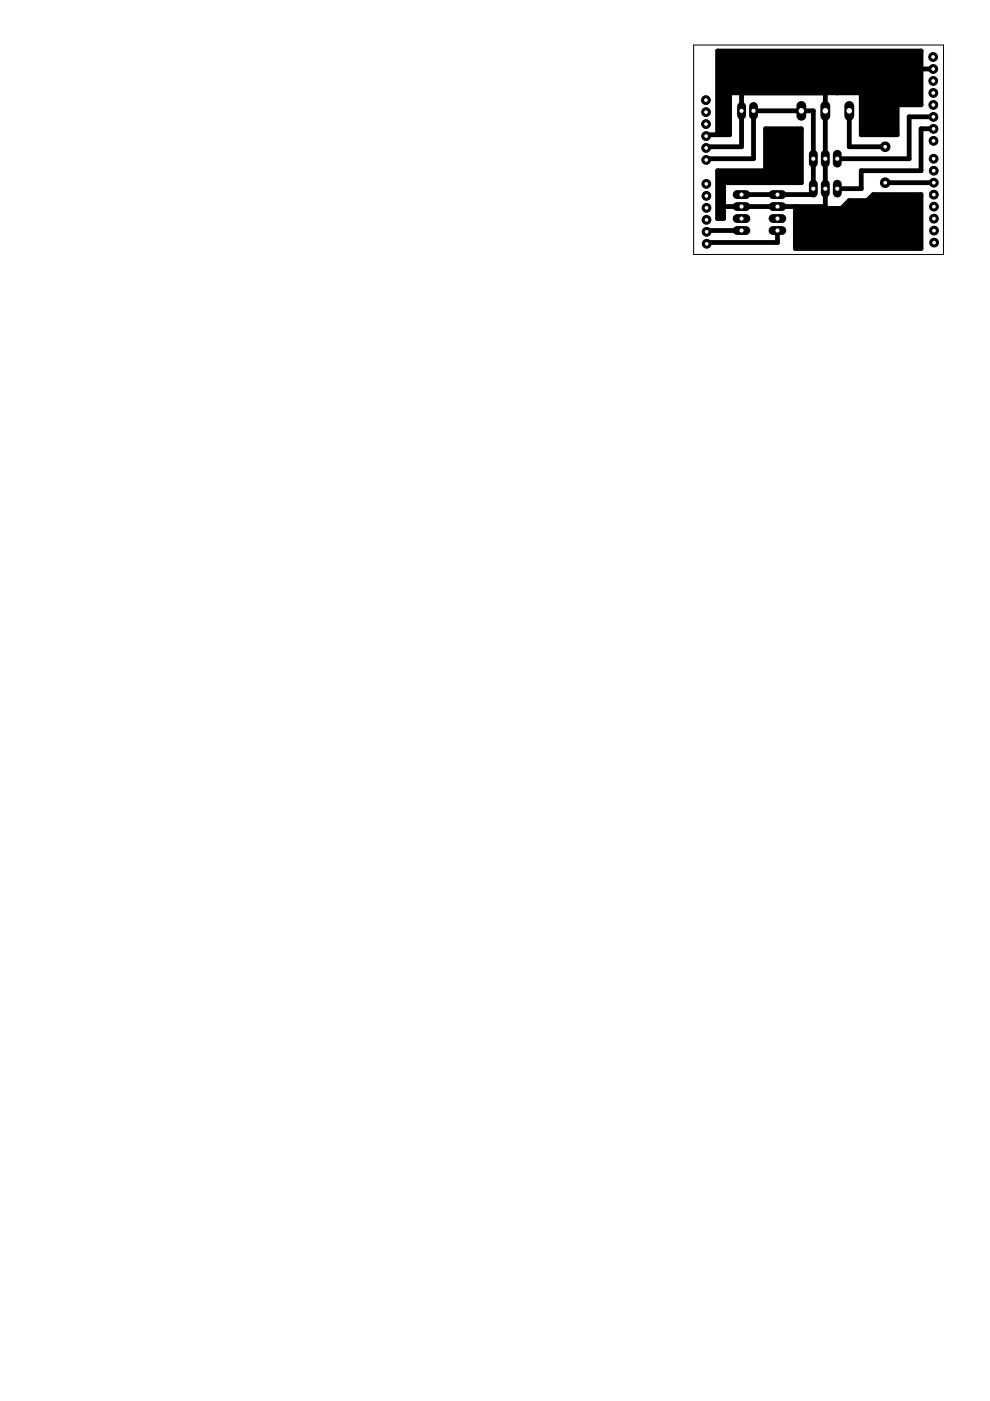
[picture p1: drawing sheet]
<svg xmlns="http://www.w3.org/2000/svg" width="210mm" height="297mm" viewBox="0 0 210 297" stroke-linecap="round" stroke-linejoin="round" font-family="sans-serif">
<g fill="#000" stroke="#000" stroke-width=".21">
<path d="M152.1 10.8h34.3v6.4h-34.3zM152.1 15.9h2.6v12.7h-2.6zM154.7 17.1h25.4v2.6h-25.4zM177.5 15.9h6.4v3.8h-6.4zM182.6 10.8h12.7v11.4h-12.7zM152.1 36.2h11.5v2.5h-11.5zM152.1 38.7h1.3v7.6h-1.3zM162.3 27.3h5.1v11.4h-5.1zM166.1 28.6h3.8v10.1h-3.8zM166.1 27.3h3.8v3.8h-3.8zM182.6 22.2h7.6v6.4h-7.6zM168.6 46.3h19.1v6.4h-19.1z"/>
<path d="M168.6 43.8h21.6v3.8h-21.6zM176.3 46.3h1.2v1.3h-1.2zM176.3 47.6h5v2.5h-5zM177.5 45.1h7.6v2.5h-7.6zM178.8 43.8h2.5v1.3h-2.5zM180.1 42.5h6.3v3.8h-6.3zM181.3 42.5h1.3v2.6h-1.3zM185.1 41.3h10.2v11.4h-10.2z"/>
</g>
<g fill="none" stroke="#000" stroke-width="1">
<path d="M154.7 19.7h27.9v8.9h7.6v-6.4h5.1v-11.4h-43.2v17.8M157.2 18.4v12.7h-7.6M175 19.7v24.1h-21.6M177.5 19.7v-2.5h-22.8v11.4h-5.1M194 14.6h3.8M149.6 33.7h10.2v-10.2h12.6v17.8h-15.2M152.1 36.2h10.2v-8.9h7.6v11.4h-16.5v7.6h-1.3zM169.9 22.2v1.3M180.1 23.5v7.6h7.6M187.7 38.7h10.1M197.8 27.3h-2.5v8.9h-12.7v3.8h-5.1M197.8 24.8h-5v8.9h-15.3"/>
<path d="M149.6 48.9h7.6M164.8 48.9v2.5h-15.2M168.6 43.8v8.9h26.7v-11.4h-10.2l-1.2 1.2h-3.8l-3.8 3.8M185.1 42.5l-1.2 1.3h-3.8l-2.6 2.5h-8.9"/>
</g>
<circle cx="149.7" cy="21.2" r=".93" fill="#000" stroke="#000" stroke-width=".21"/>
<circle cx="149.7" cy="21.2" r=".51" fill="#fff" stroke="#000" stroke-width=".21"/>
<circle cx="149.7" cy="23.8" r=".93" fill="#000" stroke="#000" stroke-width=".21"/>
<circle cx="149.7" cy="23.8" r=".51" fill="#fff" stroke="#000" stroke-width=".21"/>
<circle cx="149.7" cy="26.3" r=".93" fill="#000" stroke="#000" stroke-width=".21"/>
<circle cx="149.7" cy="26.3" r=".51" fill="#fff" stroke="#000" stroke-width=".21"/>
<circle cx="149.7" cy="28.9" r=".93" fill="#000" stroke="#000" stroke-width=".21"/>
<circle cx="149.7" cy="28.9" r=".51" fill="#fff" stroke="#000" stroke-width=".21"/>
<circle cx="149.7" cy="31.4" r=".93" fill="#000" stroke="#000" stroke-width=".21"/>
<circle cx="149.7" cy="31.4" r=".51" fill="#fff" stroke="#000" stroke-width=".21"/>
<circle cx="149.7" cy="33.9" r=".93" fill="#000" stroke="#000" stroke-width=".21"/>
<circle cx="149.7" cy="33.9" r=".51" fill="#fff" stroke="#000" stroke-width=".21"/>
<circle cx="149.8" cy="39" r=".93" fill="#000" stroke="#000" stroke-width=".21"/>
<circle cx="149.8" cy="39" r=".51" fill="#fff" stroke="#000" stroke-width=".21"/>
<circle cx="149.8" cy="41.5" r=".93" fill="#000" stroke="#000" stroke-width=".21"/>
<circle cx="149.8" cy="41.5" r=".51" fill="#fff" stroke="#000" stroke-width=".21"/>
<circle cx="149.8" cy="44.1" r=".93" fill="#000" stroke="#000" stroke-width=".21"/>
<circle cx="149.8" cy="44.1" r=".51" fill="#fff" stroke="#000" stroke-width=".21"/>
<circle cx="149.8" cy="46.6" r=".93" fill="#000" stroke="#000" stroke-width=".21"/>
<circle cx="149.8" cy="46.6" r=".51" fill="#fff" stroke="#000" stroke-width=".21"/>
<circle cx="149.8" cy="49.1" r=".93" fill="#000" stroke="#000" stroke-width=".21"/>
<circle cx="149.8" cy="49.1" r=".51" fill="#fff" stroke="#000" stroke-width=".21"/>
<circle cx="149.8" cy="51.7" r=".93" fill="#000" stroke="#000" stroke-width=".21"/>
<circle cx="149.8" cy="51.7" r=".51" fill="#fff" stroke="#000" stroke-width=".21"/>
<circle cx="198.1" cy="51.4" r=".93" fill="#000" stroke="#000" stroke-width=".21"/>
<circle cx="198.1" cy="51.4" r=".51" fill="#fff" stroke="#000" stroke-width=".21"/>
<circle cx="198" cy="48.9" r=".93" fill="#000" stroke="#000" stroke-width=".21"/>
<circle cx="198" cy="48.9" r=".51" fill="#fff" stroke="#000" stroke-width=".21"/>
<circle cx="198" cy="46.4" r=".93" fill="#000" stroke="#000" stroke-width=".21"/>
<circle cx="198" cy="46.4" r=".51" fill="#fff" stroke="#000" stroke-width=".21"/>
<circle cx="198" cy="43.8" r=".93" fill="#000" stroke="#000" stroke-width=".21"/>
<circle cx="198" cy="43.8" r=".51" fill="#fff" stroke="#000" stroke-width=".21"/>
<circle cx="198" cy="41.3" r=".93" fill="#000" stroke="#000" stroke-width=".21"/>
<circle cx="198" cy="41.3" r=".51" fill="#fff" stroke="#000" stroke-width=".21"/>
<circle cx="198" cy="38.7" r=".93" fill="#000" stroke="#000" stroke-width=".21"/>
<circle cx="198" cy="38.7" r=".51" fill="#fff" stroke="#000" stroke-width=".21"/>
<circle cx="198" cy="36.2" r=".93" fill="#000" stroke="#000" stroke-width=".21"/>
<circle cx="198" cy="36.2" r=".51" fill="#fff" stroke="#000" stroke-width=".21"/>
<circle cx="198" cy="33.7" r=".93" fill="#000" stroke="#000" stroke-width=".21"/>
<circle cx="198" cy="33.7" r=".51" fill="#fff" stroke="#000" stroke-width=".21"/>
<circle cx="197.9" cy="29.9" r=".93" fill="#000" stroke="#000" stroke-width=".21"/>
<circle cx="197.9" cy="29.9" r=".51" fill="#fff" stroke="#000" stroke-width=".21"/>
<circle cx="197.9" cy="27.3" r=".93" fill="#000" stroke="#000" stroke-width=".21"/>
<circle cx="197.9" cy="27.3" r=".51" fill="#fff" stroke="#000" stroke-width=".21"/>
<circle cx="197.9" cy="24.8" r=".93" fill="#000" stroke="#000" stroke-width=".21"/>
<circle cx="197.9" cy="24.8" r=".51" fill="#fff" stroke="#000" stroke-width=".21"/>
<circle cx="197.9" cy="22.2" r=".93" fill="#000" stroke="#000" stroke-width=".21"/>
<circle cx="197.9" cy="22.2" r=".51" fill="#fff" stroke="#000" stroke-width=".21"/>
<circle cx="197.9" cy="19.7" r=".93" fill="#000" stroke="#000" stroke-width=".21"/>
<circle cx="197.9" cy="19.7" r=".51" fill="#fff" stroke="#000" stroke-width=".21"/>
<circle cx="197.9" cy="17.2" r=".93" fill="#000" stroke="#000" stroke-width=".21"/>
<circle cx="197.9" cy="17.2" r=".51" fill="#fff" stroke="#000" stroke-width=".21"/>
<circle cx="197.9" cy="14.6" r=".93" fill="#000" stroke="#000" stroke-width=".21"/>
<circle cx="197.9" cy="14.6" r=".51" fill="#fff" stroke="#000" stroke-width=".21"/>
<circle cx="197.8" cy="12.1" r=".93" fill="#000" stroke="#000" stroke-width=".21"/>
<circle cx="197.8" cy="12.1" r=".51" fill="#fff" stroke="#000" stroke-width=".21"/>
<path d="M177.5 39.1v1.8" fill="none" stroke="#000" stroke-width="1.9"/>
<circle cx="177.5" cy="40" r=".55" fill="#fff" stroke="#000" stroke-width=".21"/>
<path d="M175 39.1v1.8" fill="none" stroke="#000" stroke-width="1.9"/>
<circle cx="175" cy="40" r=".55" fill="#fff" stroke="#000" stroke-width=".21"/>
<path d="M172.4 39.1v1.8" fill="none" stroke="#000" stroke-width="1.9"/>
<circle cx="172.4" cy="40" r=".55" fill="#fff" stroke="#000" stroke-width=".21"/>
<path d="M177.5 32.7v1.9" fill="none" stroke="#000" stroke-width="1.9"/>
<circle cx="177.5" cy="33.7" r=".55" fill="#fff" stroke="#000" stroke-width=".21"/>
<path d="M175 32.7v1.9" fill="none" stroke="#000" stroke-width="1.9"/>
<circle cx="175" cy="33.7" r=".55" fill="#fff" stroke="#000" stroke-width=".21"/>
<path d="M172.4 32.7v1.9" fill="none" stroke="#000" stroke-width="1.9"/>
<circle cx="172.4" cy="33.7" r=".55" fill="#fff" stroke="#000" stroke-width=".21"/>
<path d="M163.9 41.3h1.9" fill="none" stroke="#000" stroke-width="1.9"/>
<circle cx="164.8" cy="41.3" r=".55" fill="#fff" stroke="#000" stroke-width=".21"/>
<path d="M163.9 43.8h1.9" fill="none" stroke="#000" stroke-width="1.9"/>
<circle cx="164.8" cy="43.8" r=".55" fill="#fff" stroke="#000" stroke-width=".21"/>
<path d="M163.9 46.3h1.9" fill="none" stroke="#000" stroke-width="1.9"/>
<circle cx="164.8" cy="46.3" r=".55" fill="#fff" stroke="#000" stroke-width=".21"/>
<path d="M163.9 48.9h1.9" fill="none" stroke="#000" stroke-width="1.9"/>
<circle cx="164.8" cy="48.9" r=".55" fill="#fff" stroke="#000" stroke-width=".21"/>
<path d="M156.3 41.3h1.9" fill="none" stroke="#000" stroke-width="1.9"/>
<circle cx="157.2" cy="41.3" r=".55" fill="#fff" stroke="#000" stroke-width=".21"/>
<path d="M156.3 43.8h1.9" fill="none" stroke="#000" stroke-width="1.9"/>
<circle cx="157.2" cy="43.8" r=".55" fill="#fff" stroke="#000" stroke-width=".21"/>
<path d="M156.3 46.3h1.9" fill="none" stroke="#000" stroke-width="1.9"/>
<circle cx="157.2" cy="46.3" r=".55" fill="#fff" stroke="#000" stroke-width=".21"/>
<path d="M156.3 48.9h1.9" fill="none" stroke="#000" stroke-width="1.9"/>
<circle cx="157.2" cy="48.9" r=".55" fill="#fff" stroke="#000" stroke-width=".21"/>
<circle cx="187.7" cy="38.7" r="1.02" fill="#000" stroke="#000" stroke-width=".21"/>
<circle cx="187.7" cy="38.7" r=".51" fill="#fff" stroke="#000" stroke-width=".21"/>
<circle cx="187.7" cy="31.1" r="1.02" fill="#000" stroke="#000" stroke-width=".21"/>
<circle cx="187.7" cy="31.1" r=".51" fill="#fff" stroke="#000" stroke-width=".21"/>
<path d="M169.9 22.5v2.1" fill="none" stroke="#000" stroke-width="2.1"/>
<circle cx="169.9" cy="23.5" r=".7" fill="#fff" stroke="#000" stroke-width=".21"/>
<path d="M175 22.5v2.1" fill="none" stroke="#000" stroke-width="2.1"/>
<circle cx="175" cy="23.5" r=".7" fill="#fff" stroke="#000" stroke-width=".21"/>
<path d="M180.1 22.5v2.1" fill="none" stroke="#000" stroke-width="2.1"/>
<circle cx="180.1" cy="23.5" r=".7" fill="#fff" stroke="#000" stroke-width=".21"/>
<path d="M157.2 22.6v1.8" fill="none" stroke="#000" stroke-width="1.9"/>
<circle cx="157.2" cy="23.5" r=".55" fill="#fff" stroke="#000" stroke-width=".21"/>
<path d="M159.8 22.6v1.8" fill="none" stroke="#000" stroke-width="1.9"/>
<circle cx="159.8" cy="23.5" r=".55" fill="#fff" stroke="#000" stroke-width=".21"/>
<path d="M147.1 9.5h52.9v44.5h-52.9z" fill="none" stroke="#000" stroke-width=".21"/>
</svg>
